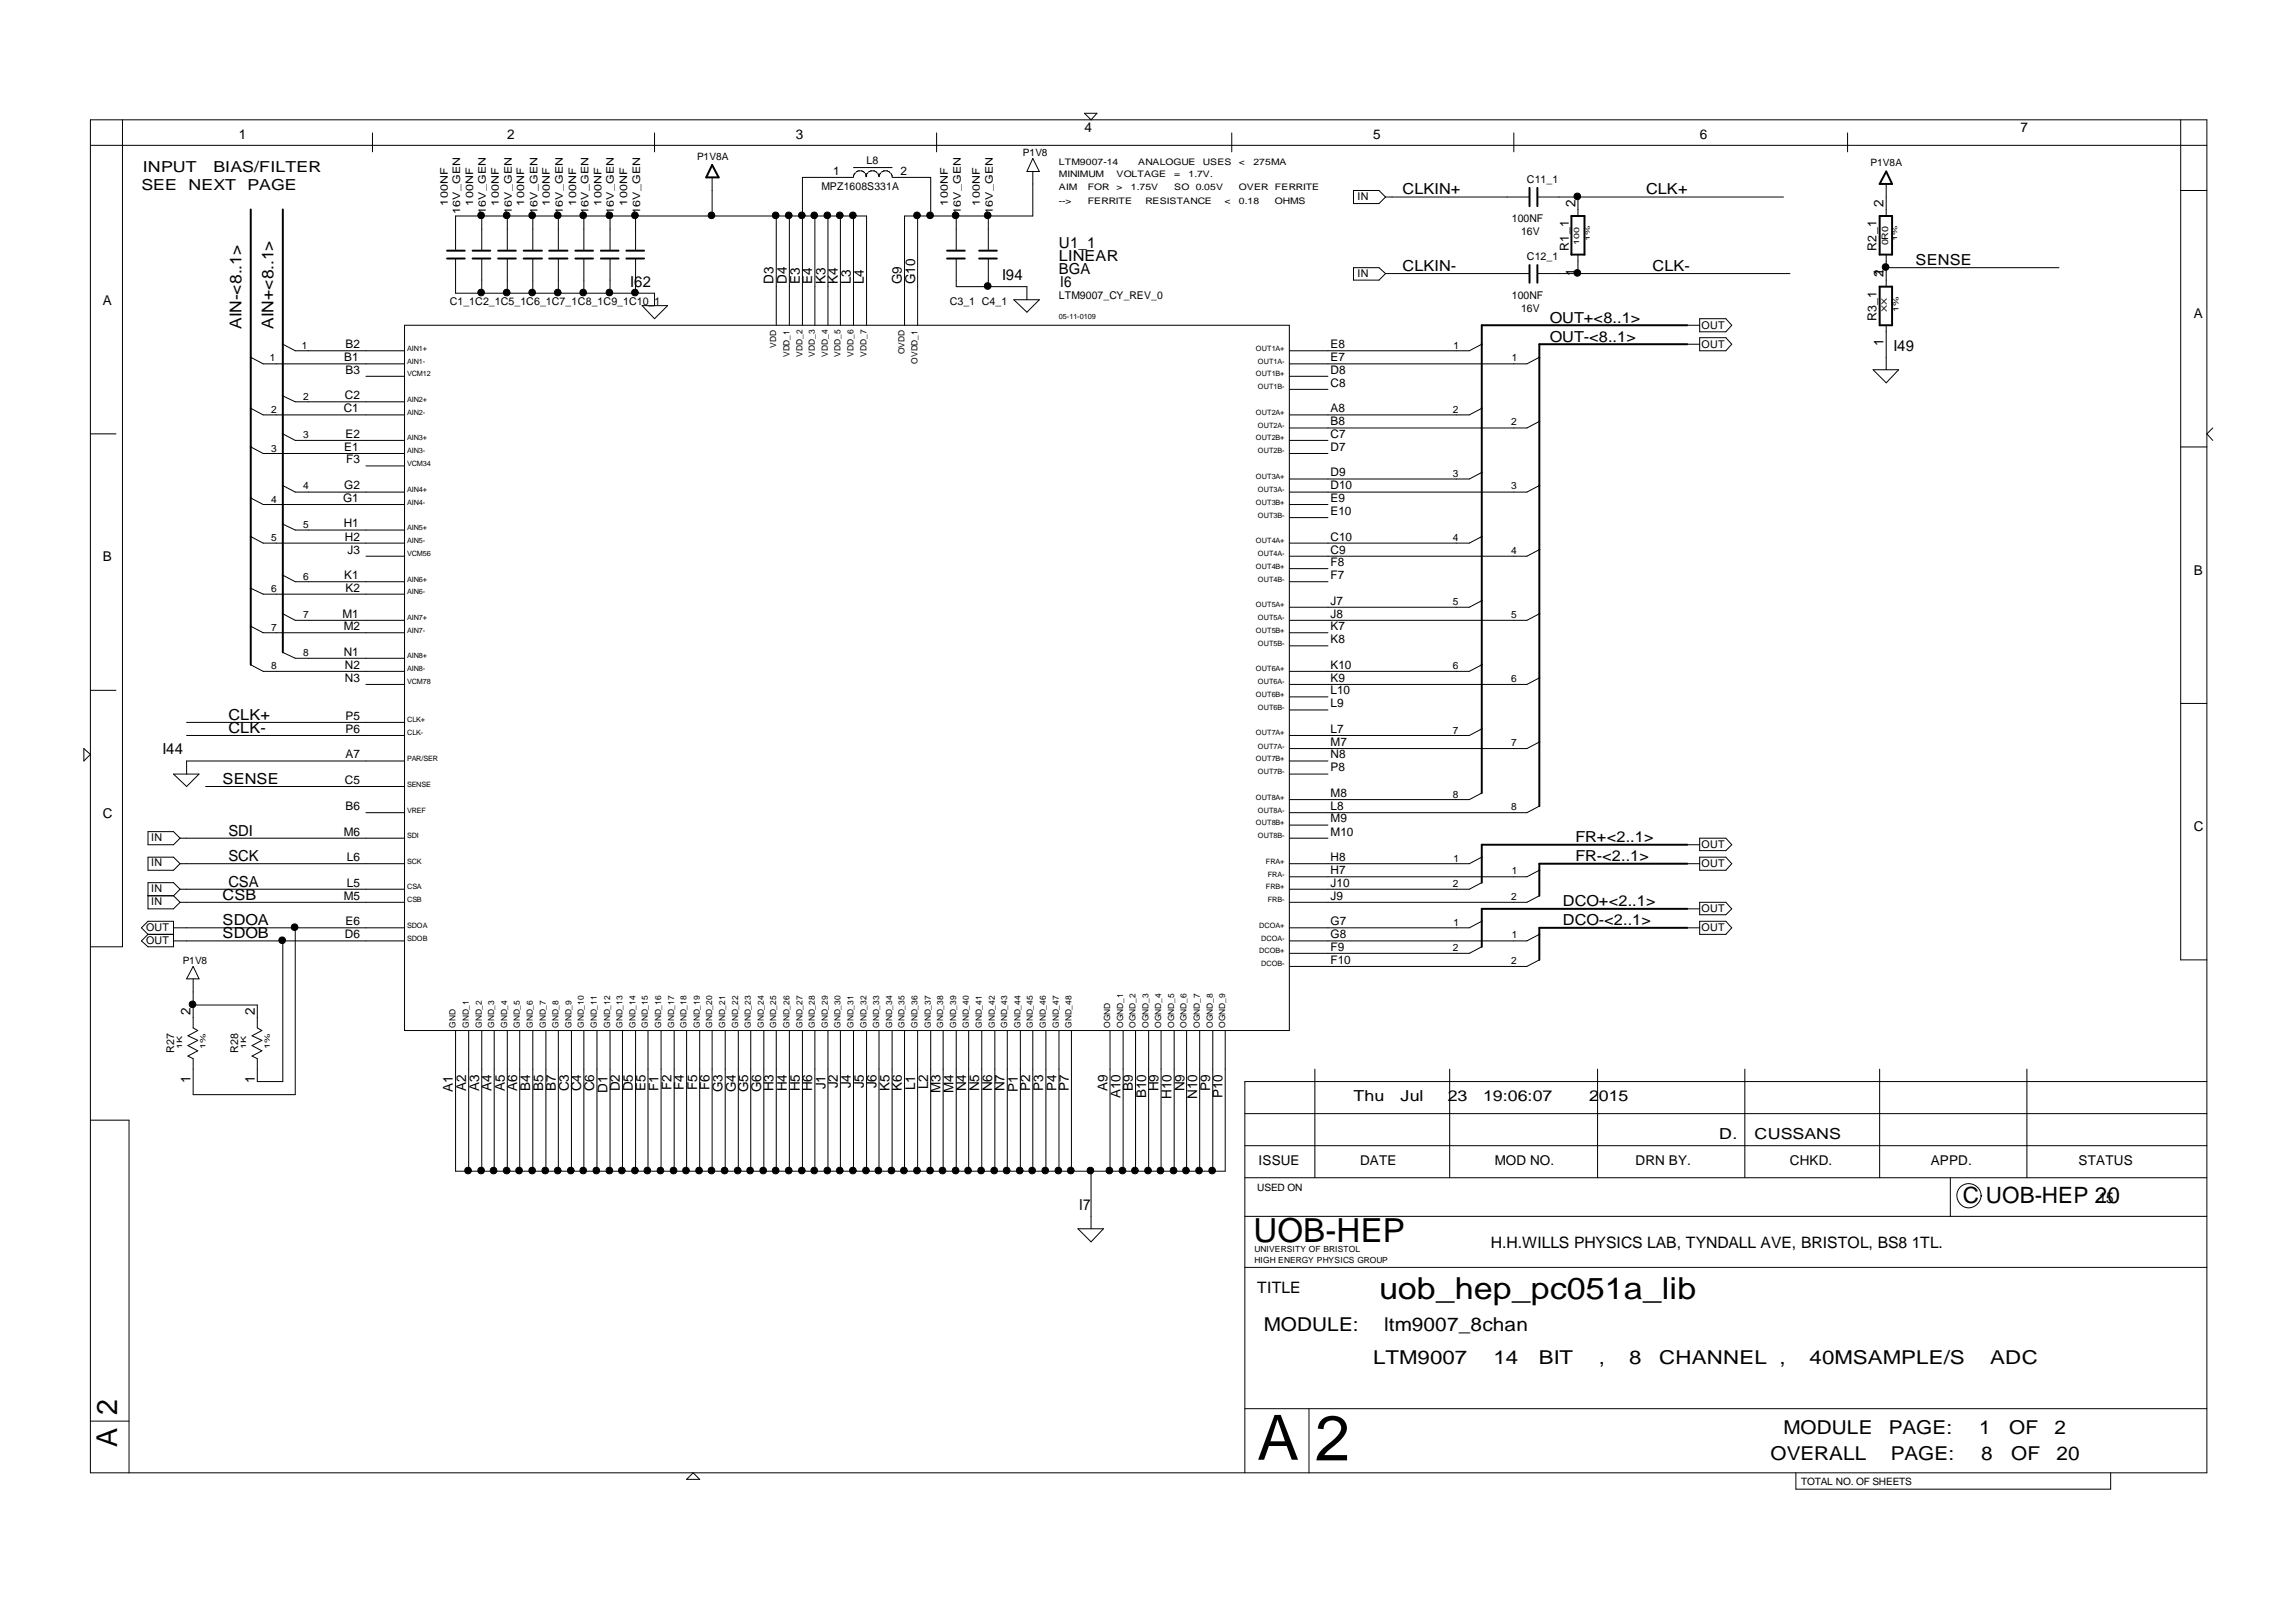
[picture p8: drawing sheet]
<svg xmlns="http://www.w3.org/2000/svg" width="297mm" height="210mm" viewBox="0 0 297 210" stroke-linecap="round" stroke-linejoin="round" font-family="sans-serif">
<defs><g id="words">
<text font-size="8.2" x="170.1" y="189">2</text>
<text font-size="8.1" x="162.7" y="188.9">A</text>
<text font-size="4.3" x="162.1" y="160.7">UOB-HEP</text>
<text font-size="3.9" x="178.4" y="168.2">uob_hep_pc051a_lib</text>
<g font-size="3.7">
<text x="15.2" y="183.1" transform="rotate(-90 15.2 183.1)">2</text>
<text x="15.2" y="187.3" transform="rotate(-90 15.2 187.3)">A</text>
</g>
<text font-size="2.9" x="253.9" y="155.6">C UOB-HEP 20</text>
<g font-size="2.5">
<text x="163.5" y="172.3">MODULE:</text>
<text x="179.1" y="172.3">ltm9007_8chan</text>
<text x="177.6" y="176.5">LTM9007</text>
<text x="193.2" y="176.5">14</text>
<text x="199.1" y="176.5">BIT</text>
<text x="206.9" y="176.5">,</text>
<text x="210.7" y="176.5">8</text>
<text x="214.6" y="176.5">CHANNEL ,</text>
<text x="234.1" y="176.5">40MSAMPLE/S</text>
<text x="257.5" y="176.5">ADC</text>
<text x="230.7" y="185.6">MODULE</text>
<text x="244.4" y="185.6">PAGE:</text>
<text x="256" y="185.6">1</text>
<text x="259.9" y="185.6">OF</text>
<text x="265.8" y="185.6">2</text>
<text x="229" y="188.9">OVERALL</text>
<text x="244.6" y="188.9">PAGE:</text>
<text x="256.3" y="188.9">8</text>
<text x="260.2" y="188.9">OF</text>
<text x="266" y="188.9">20</text>
</g>
<g font-size="2.1">
<text x="31.3" y="42.6" transform="rotate(-90 31.3 42.6)">AIN-&lt;8..1&gt;</text>
<text x="35.4" y="42.6" transform="rotate(-90 35.4 42.6)">AIN+&lt;8..1&gt;</text>
</g>
<g font-size="2">
<text x="18.5" y="22.2">INPUT</text>
<text x="27.6" y="22.2">BIAS/FILTER</text>
<text x="18.3" y="24.7">SEE</text>
<text x="24.4" y="24.7">NEXT</text>
<text x="32" y="24.7">PAGE</text>
<text x="181.5" y="25.2">CLKIN+</text>
<text x="212.9" y="25.2">CLK+</text>
<text x="137" y="33.8">LINEAR</text>
<text x="137" y="35.4">BGA</text>
<text x="137" y="32.1">U1_1</text>
<text x="181.5" y="35.1">CLKIN-</text>
<text x="213.8" y="35.1">CLK-</text>
<text x="247.8" y="34.3">SENSE</text>
<text x="81.5" y="37.1">I62</text>
<text x="129.6" y="36.2">I94</text>
<text x="137.2" y="37.1">I6</text>
<text x="200.5" y="41.8">OUT+&lt;8..1&gt;</text>
<text x="200.5" y="44.2">OUT-&lt;8..1&gt;</text>
<text x="245" y="45.4">I49</text>
<text x="29.6" y="94.8">CLK-</text>
<text x="29.6" y="93.1">CLK+</text>
<text x="21" y="97.6">I44</text>
<text x="28.8" y="101.4">SENSE</text>
<text x="29.6" y="108.1">SDI</text>
<text x="29.6" y="111.4">SCK</text>
<text x="203.8" y="111.4">FR-&lt;2..1&gt;</text>
<text x="203.8" y="109">FR+&lt;2..1&gt;</text>
<text x="28.8" y="119.7">SDOA</text>
<text x="28.8" y="116.4">CSB</text>
<text x="29.6" y="114.7">CSA</text>
<text x="202.2" y="119.7">DCO-&lt;2..1&gt;</text>
<text x="202.2" y="117.3">DCO+&lt;2..1&gt;</text>
<text x="28.8" y="121.4">SDOB</text>
<text x="175.1" y="142.5">Thu</text>
<text x="181.2" y="142.5">Jul</text>
<text x="187.3" y="142.5">23</text>
<text x="191.9" y="142.5">19:06:07</text>
<text x="205.6" y="142.5">2015</text>
<text x="222.4" y="147.4">D.</text>
<text x="227" y="147.4">CUSSANS</text>
<text x="271.5" y="155.7">15</text>
<text x="139.6" y="156.6">I7</text>
<text x="192.9" y="161.6">H.H.WILLS PHYSICS LAB, TYNDALL AVE, BRISTOL, BS8 1TL.</text>
<text x="162.7" y="167.3">TITLE</text>
</g>
<g font-size="1.7">
<text x="30.9" y="18">1</text>
<text x="65.6" y="18">2</text>
<text x="103" y="18">3</text>
<text x="140.3" y="17.1">4</text>
<text x="177.6" y="18">5</text>
<text x="219.9" y="18">6</text>
<text x="261.4" y="17.1">7</text>
<text x="203.8" y="26.9" transform="rotate(-90 203.8 26.9)">2</text>
<text x="243.7" y="26.9" transform="rotate(-90 243.7 26.9)">2</text>
<text x="203.8" y="35.7" transform="rotate(-90 203.8 35.7)">1</text>
<text x="243.7" y="35.9" transform="rotate(-90 243.7 35.9)">21</text>
<text x="13.3" y="39.5">A</text>
<text x="100.1" y="36.8" transform="rotate(-90 100.1 36.8)">D3</text>
<text x="101.8" y="36.8" transform="rotate(-90 101.8 36.8)">D4</text>
<text x="103.5" y="36.8" transform="rotate(-90 103.5 36.8)">E3</text>
<text x="105.1" y="36.8" transform="rotate(-90 105.1 36.8)">E4</text>
<text x="106.8" y="36.8" transform="rotate(-90 106.8 36.8)">K3</text>
<text x="108.4" y="36.8" transform="rotate(-90 108.4 36.8)">K4</text>
<text x="110.1" y="36.8" transform="rotate(-90 110.1 36.8)">L3</text>
<text x="111.8" y="36.8" transform="rotate(-90 111.8 36.8)">L4</text>
<text x="116.7" y="36.8" transform="rotate(-90 116.7 36.8)">G9</text>
<text x="118.4" y="36.8" transform="rotate(-90 118.4 36.8)">G10</text>
<text x="283.8" y="41.2">A</text>
<text x="243.7" y="44.7" transform="rotate(-90 243.7 44.7)">1</text>
<text x="13.3" y="72.7">B</text>
<text x="283.8" y="74.3">B</text>
<text x="13.3" y="105.8">C</text>
<text x="283.8" y="107.5">C</text>
<text x="24.7" y="131.3" transform="rotate(-90 24.7 131.3)">2</text>
<text x="32.9" y="131.3" transform="rotate(-90 32.9 131.3)">2</text>
<text x="24.7" y="140.1" transform="rotate(-90 24.7 140.1)">1</text>
<text x="32.9" y="140.1" transform="rotate(-90 32.9 140.1)">1</text>
<text x="58.6" y="141.3" transform="rotate(-90 58.6 141.3)">A1</text>
<text x="60.3" y="141.2" transform="rotate(-90 60.3 141.2)">A2</text>
<text x="62" y="141.2" transform="rotate(-90 62 141.2)">A3</text>
<text x="63.6" y="141.2" transform="rotate(-90 63.6 141.2)">A4</text>
<text x="65.3" y="141.2" transform="rotate(-90 65.3 141.2)">A5</text>
<text x="66.9" y="141.2" transform="rotate(-90 66.9 141.2)">A6</text>
<text x="68.6" y="141.2" transform="rotate(-90 68.6 141.2)">B4</text>
<text x="70.3" y="141.2" transform="rotate(-90 70.3 141.2)">B5</text>
<text x="71.9" y="141.2" transform="rotate(-90 71.9 141.2)">B7</text>
<text x="73.6" y="141.2" transform="rotate(-90 73.6 141.2)">C3</text>
<text x="75.2" y="141.2" transform="rotate(-90 75.2 141.2)">C4</text>
<text x="76.9" y="141.2" transform="rotate(-90 76.9 141.2)">C6</text>
<text x="78.6" y="141.4" transform="rotate(-90 78.6 141.4)">D1</text>
<text x="80.2" y="141.2" transform="rotate(-90 80.2 141.2)">D2</text>
<text x="81.9" y="141.2" transform="rotate(-90 81.9 141.2)">D5</text>
<text x="83.5" y="141.2" transform="rotate(-90 83.5 141.2)">E5</text>
<text x="85.2" y="141.2" transform="rotate(-90 85.2 141.2)">F1</text>
<text x="86.9" y="141.1" transform="rotate(-90 86.9 141.1)">F2</text>
<text x="88.5" y="141.1" transform="rotate(-90 88.5 141.1)">F4</text>
<text x="90.2" y="141.1" transform="rotate(-90 90.2 141.1)">F5</text>
<text x="91.8" y="141.1" transform="rotate(-90 91.8 141.1)">F6</text>
<text x="93.5" y="141.3" transform="rotate(-90 93.5 141.3)">G3</text>
<text x="95.2" y="141.3" transform="rotate(-90 95.2 141.3)">G4</text>
<text x="96.8" y="141.3" transform="rotate(-90 96.8 141.3)">G5</text>
<text x="98.5" y="141.3" transform="rotate(-90 98.5 141.3)">G6</text>
<text x="100.1" y="141.2" transform="rotate(-90 100.1 141.2)">H3</text>
<text x="101.8" y="141.2" transform="rotate(-90 101.8 141.2)">H4</text>
<text x="103.5" y="141.2" transform="rotate(-90 103.5 141.2)">H5</text>
<text x="105.1" y="141.2" transform="rotate(-90 105.1 141.2)">H6</text>
<text x="106.8" y="141" transform="rotate(-90 106.8 141)">J1</text>
<text x="108.4" y="140.8" transform="rotate(-90 108.4 140.8)">J2</text>
<text x="110.1" y="140.8" transform="rotate(-90 110.1 140.8)">J4</text>
<text x="111.8" y="140.8" transform="rotate(-90 111.8 140.8)">J5</text>
<text x="113.4" y="140.8" transform="rotate(-90 113.4 140.8)">J6</text>
<text x="115.1" y="141.2" transform="rotate(-90 115.1 141.2)">K5</text>
<text x="116.7" y="141.2" transform="rotate(-90 116.7 141.2)">K6</text>
<text x="118.4" y="141.1" transform="rotate(-90 118.4 141.1)">L1</text>
<text x="120.1" y="140.9" transform="rotate(-90 120.1 140.9)">L2</text>
<text x="121.7" y="141.4" transform="rotate(-90 121.7 141.4)">M3</text>
<text x="123.4" y="141.4" transform="rotate(-90 123.4 141.4)">M4</text>
<text x="125" y="141.2" transform="rotate(-90 125 141.2)">N4</text>
<text x="126.7" y="141.2" transform="rotate(-90 126.7 141.2)">N5</text>
<text x="128.4" y="141.2" transform="rotate(-90 128.4 141.2)">N6</text>
<text x="130" y="141.2" transform="rotate(-90 130 141.2)">N7</text>
<text x="131.7" y="141.3" transform="rotate(-90 131.7 141.3)">P1</text>
<text x="133.3" y="141.2" transform="rotate(-90 133.3 141.2)">P2</text>
<text x="135" y="141.2" transform="rotate(-90 135 141.2)">P3</text>
<text x="136.7" y="141.2" transform="rotate(-90 136.7 141.2)">P4</text>
<text x="138.3" y="141.2" transform="rotate(-90 138.3 141.2)">P7</text>
<text x="143.3" y="141.2" transform="rotate(-90 143.3 141.2)">A9</text>
<text x="145" y="142.1" transform="rotate(-90 145 142.1)">A10</text>
<text x="146.6" y="141.2" transform="rotate(-90 146.6 141.2)">B9</text>
<text x="148.3" y="142.1" transform="rotate(-90 148.3 142.1)">B10</text>
<text x="149.9" y="141.2" transform="rotate(-90 149.9 141.2)">H9</text>
<text x="151.6" y="142.2" transform="rotate(-90 151.6 142.2)">H10</text>
<text x="153.3" y="141.2" transform="rotate(-90 153.3 141.2)">N9</text>
<text x="154.9" y="142.2" transform="rotate(-90 154.9 142.2)">N10</text>
<text x="156.6" y="141.2" transform="rotate(-90 156.6 141.2)">P9</text>
<text x="158.2" y="142.1" transform="rotate(-90 158.2 142.1)">P10</text>
<text x="162.8" y="150.7">ISSUE</text>
<text x="175.9" y="150.7">DATE</text>
<text x="193.4" y="150.7">MOD NO.</text>
<text x="211.6" y="150.7">DRN BY.</text>
<text x="231.6" y="150.7">CHKD.</text>
<text x="249.8" y="150.7">APPD.</text>
<text x="268.9" y="150.7">STATUS</text>
</g>
<g font-size="1.6">
<text x="203" y="32.4" transform="rotate(-90 203 32.4)">R1_1</text>
<text x="242.8" y="32.4" transform="rotate(-90 242.8 32.4)">R2_1</text>
<text x="242.8" y="41.6" transform="rotate(-90 242.8 41.6)">R3_1</text>
</g>
<g font-size="1.5">
<text x="107.8" y="22.7">1</text>
<text x="116.5" y="22.7">2</text>
<text x="44.5" y="46.7">B1</text>
<text x="44.7" y="45.1">B2</text>
<text x="172.1" y="46.7">E7</text>
<text x="172.1" y="45.1">E8</text>
<text x="44.5" y="53.4">C1</text>
<text x="44.6" y="51.7">C2</text>
<text x="44.7" y="48.4">B3</text>
<text x="172.1" y="50.1">C8</text>
<text x="172.1" y="48.4">D8</text>
<text x="172.1" y="53.4">A8</text>
<text x="44.5" y="58.3">E1</text>
<text x="44.7" y="56.7">E2</text>
<text x="44.8" y="60">F3</text>
<text x="172.1" y="58.3">D7</text>
<text x="172.1" y="56.7">C7</text>
<text x="172.1" y="55">B8</text>
<text x="44.4" y="65">G1</text>
<text x="44.5" y="63.3">G2</text>
<text x="172.1" y="65">E9</text>
<text x="172.1" y="63.3">D10</text>
<text x="172.1" y="61.6">D9</text>
<text x="44.5" y="68.3">H1</text>
<text x="44.6" y="69.9">H2</text>
<text x="45" y="71.6">J3</text>
<text x="172.1" y="71.6">C9</text>
<text x="172.1" y="69.9">C10</text>
<text x="172.1" y="66.6">E10</text>
<text x="44.5" y="74.9">K1</text>
<text x="44.7" y="76.6">K2</text>
<text x="172.1" y="74.9">F7</text>
<text x="172.1" y="73.2">F8</text>
<text x="44.3" y="79.9">M1</text>
<text x="44.5" y="81.5">M2</text>
<text x="172.1" y="83.2">K8</text>
<text x="172.1" y="81.5">K7</text>
<text x="172.1" y="79.9">J8</text>
<text x="172.1" y="78.2">J7</text>
<text x="44.5" y="84.8">N1</text>
<text x="44.6" y="88.2">N3</text>
<text x="44.6" y="86.5">N2</text>
<text x="172.1" y="89.8">L10</text>
<text x="172.1" y="88.2">K9</text>
<text x="172.1" y="86.5">K10</text>
<text x="44.7" y="93.1">P5</text>
<text x="44.7" y="94.8">P6</text>
<text x="172.1" y="94.8">L7</text>
<text x="172.1" y="91.5">L9</text>
<text x="44.6" y="101.4">C5</text>
<text x="44.7" y="98.1">A7</text>
<text x="172.1" y="99.8">P8</text>
<text x="172.1" y="98.1">N8</text>
<text x="172.1" y="96.5">M7</text>
<text x="44.7" y="104.8">B6</text>
<text x="172.1" y="106.4">M9</text>
<text x="172.1" y="104.8">L8</text>
<text x="172.1" y="103.1">M8</text>
<text x="44.5" y="108.1">M6</text>
<text x="44.9" y="111.4">L6</text>
<text x="172.1" y="113.1">H7</text>
<text x="172.1" y="111.4">H8</text>
<text x="172.1" y="108.1">M10</text>
<text x="44.5" y="116.4">M5</text>
<text x="44.7" y="119.7">E6</text>
<text x="44.9" y="114.7">L5</text>
<text x="172.1" y="119.7">G7</text>
<text x="172.1" y="116.4">J9</text>
<text x="172.1" y="114.7">J10</text>
<text x="44.6" y="121.4">D6</text>
<text x="172.1" y="124.7">F10</text>
<text x="172.1" y="123">F9</text>
<text x="172.1" y="121.4">G8</text>
</g>
<g font-size="1.4">
<text x="112.1" y="21.3">L8</text>
<text x="197.5" y="23.7">C11_1</text>
<text x="106.3" y="24.6">MPZ1608S331A</text>
<text x="175.6" y="25.8">IN</text>
<text x="195.6" y="28.7">100NF</text>
<text x="175.6" y="35.8">IN</text>
<text x="196.8" y="30.4">16V</text>
<text x="197.5" y="33.7">C12_1</text>
<text x="58.2" y="39.5">C1_1C2_1C5_1C6_1C7_1C8_1C9_1C10_1</text>
<text x="122.9" y="39.5">C3_1 C4_1</text>
<text x="137" y="38.7">LTM9007_CY_REV_0</text>
<text x="195.6" y="38.7">100NF</text>
<text x="196.8" y="40.3">16V</text>
<text x="220.1" y="45">OUT</text>
<text x="220.1" y="42.5">OUT</text>
<text x="19.6" y="112.1">IN</text>
<text x="19.6" y="108.8">IN</text>
<text x="220.1" y="109.7">OUT</text>
<text x="220.1" y="112.2">OUT</text>
<text x="19.6" y="117.1">IN</text>
<text x="19.6" y="115.5">IN</text>
<text x="220.1" y="118">OUT</text>
<text x="18.9" y="122.2">OUT</text>
<text x="18.9" y="120.5">OUT</text>
<text x="220.1" y="120.5">OUT</text>
<text x="22.5" y="136.2" transform="rotate(-90 22.5 136.2)">R27</text>
<text x="30.8" y="136.2" transform="rotate(-90 30.8 136.2)">R28</text>
</g>
<g font-size="1.3">
<text x="90.2" y="20.7">P1V8A</text>
<text x="132.3" y="20.2">P1V8</text>
<text x="242" y="21.5">P1V8A</text>
<text x="57.9" y="26.6" transform="rotate(-90 57.9 26.6)">100NF</text>
<text x="59.5" y="27.7" transform="rotate(-90 59.5 27.7)">16V_GEN</text>
<text x="61.2" y="26.6" transform="rotate(-90 61.2 26.6)">100NF</text>
<text x="62.8" y="27.7" transform="rotate(-90 62.8 27.7)">16V_GEN</text>
<text x="64.5" y="26.6" transform="rotate(-90 64.5 26.6)">100NF</text>
<text x="66.2" y="27.7" transform="rotate(-90 66.2 27.7)">16V_GEN</text>
<text x="67.8" y="26.6" transform="rotate(-90 67.8 26.6)">100NF</text>
<text x="69.5" y="27.7" transform="rotate(-90 69.5 27.7)">16V_GEN</text>
<text x="71.1" y="26.6" transform="rotate(-90 71.1 26.6)">100NF</text>
<text x="72.8" y="27.7" transform="rotate(-90 72.8 27.7)">16V_GEN</text>
<text x="74.5" y="26.6" transform="rotate(-90 74.5 26.6)">100NF</text>
<text x="76.1" y="27.7" transform="rotate(-90 76.1 27.7)">16V_GEN</text>
<text x="77.8" y="26.6" transform="rotate(-90 77.8 26.6)">100NF</text>
<text x="79.4" y="27.7" transform="rotate(-90 79.4 27.7)">16V_GEN</text>
<text x="81.1" y="26.6" transform="rotate(-90 81.1 26.6)">100NF</text>
<text x="82.8" y="27.7" transform="rotate(-90 82.8 27.7)">16V_GEN</text>
<text x="122.6" y="26.6" transform="rotate(-90 122.6 26.6)">100NF</text>
<text x="124.3" y="27.7" transform="rotate(-90 124.3 27.7)">16V_GEN</text>
<text x="126.8" y="26.6" transform="rotate(-90 126.8 26.6)">100NF</text>
<text x="128.5" y="27.7" transform="rotate(-90 128.5 27.7)">16V_GEN</text>
<text x="34.9" y="46.7">1</text>
<text x="39" y="45.1">1</text>
<text x="188.1" y="45.1">1</text>
<text x="195.6" y="46.7">1</text>
<text x="35.1" y="53.4">2</text>
<text x="39.2" y="51.7">2</text>
<text x="188" y="53.4">2</text>
<text x="35.1" y="58.4">3</text>
<text x="39.2" y="56.7">3</text>
<text x="195.5" y="55">2</text>
<text x="35.1" y="65">4</text>
<text x="39.2" y="63.3">4</text>
<text x="188" y="61.7">3</text>
<text x="195.5" y="63.3">3</text>
<text x="35.1" y="70">5</text>
<text x="39.2" y="68.3">5</text>
<text x="188" y="70">4</text>
<text x="195.5" y="71.6">4</text>
<text x="35.1" y="76.6">6</text>
<text x="39.2" y="75">6</text>
<text x="35.1" y="81.6">7</text>
<text x="39.2" y="79.9">7</text>
<text x="188" y="78.3">5</text>
<text x="195.5" y="79.9">5</text>
<text x="35.1" y="86.6">8</text>
<text x="39.2" y="84.9">8</text>
<text x="188" y="86.6">6</text>
<text x="195.5" y="88.2">6</text>
<text x="188" y="94.9">7</text>
<text x="195.5" y="96.5">7</text>
<text x="188" y="103.2">8</text>
<text x="195.5" y="104.8">8</text>
<text x="188.1" y="111.5">1</text>
<text x="195.6" y="113.1">1</text>
<text x="188" y="114.8">2</text>
<text x="188.1" y="119.8">1</text>
<text x="195.5" y="116.5">2</text>
<text x="23.6" y="124.7">P1V8</text>
<text x="188" y="123.1">2</text>
<text x="195.5" y="124.8">2</text>
<text x="195.6" y="121.4">1</text>
<text x="162.7" y="154.1">USED ON</text>
<text x="233" y="192.1">TOTAL NO. OF SHEETS</text>
</g>
<g font-size="1.2">
<text x="137" y="23">MINIMUM</text>
<text x="137" y="21.3">LTM9007-14</text>
<text x="144.5" y="23">VOLTAGE</text>
<text x="147.2" y="21.3">ANALOGUE</text>
<text x="151.9" y="23">=</text>
<text x="153.8" y="23">1.7V.</text>
<text x="155.6" y="21.3">USES</text>
<text x="160.3" y="21.3">&lt;</text>
<text x="162.1" y="21.3">275MA</text>
<text x="137" y="26.3">--&gt;</text>
<text x="137" y="24.7">AIM</text>
<text x="140.7" y="26.3">FERRITE</text>
<text x="140.7" y="24.7">FOR</text>
<text x="144.5" y="24.7">&gt;</text>
<text x="146.3" y="24.7">1.75V</text>
<text x="148.2" y="26.3">RESISTANCE</text>
<text x="151.9" y="24.7">SO</text>
<text x="154.7" y="24.7">0.05V</text>
<text x="158.4" y="26.3">&lt;</text>
<text x="160.3" y="26.3">0.18</text>
<text x="160.3" y="24.7">OVER FERRITE</text>
<text x="164.9" y="26.3">OHMS</text>
<text x="244.3" y="31.8" transform="rotate(-90 244.3 31.8)">0R0</text>
</g>
<g font-size="1.1">
<text x="100.4" y="45" transform="rotate(-90 100.4 45)">VDD</text>
<text x="102.1" y="46.2" transform="rotate(-90 102.1 46.2)">VDD_1</text>
<text x="103.8" y="46.2" transform="rotate(-90 103.8 46.2)">VDD_2</text>
<text x="105.4" y="46.2" transform="rotate(-90 105.4 46.2)">VDD_3</text>
<text x="107.1" y="46.2" transform="rotate(-90 107.1 46.2)">VDD_4</text>
<text x="108.7" y="46.2" transform="rotate(-90 108.7 46.2)">VDD_5</text>
<text x="110.4" y="46.2" transform="rotate(-90 110.4 46.2)">VDD_6</text>
<text x="112.1" y="46.2" transform="rotate(-90 112.1 46.2)">VDD_7</text>
<text x="117" y="45.8" transform="rotate(-90 117 45.8)">OVDD</text>
<text x="118.7" y="47.1" transform="rotate(-90 118.7 47.1)">OVDD_1</text>
<text x="58.9" y="133" transform="rotate(-90 58.9 133)">GND</text>
<text x="60.6" y="133" transform="rotate(-90 60.6 133)">GND_1</text>
<text x="62.3" y="133" transform="rotate(-90 62.3 133)">GND_2</text>
<text x="63.9" y="133" transform="rotate(-90 63.9 133)">GND_3</text>
<text x="65.6" y="133" transform="rotate(-90 65.6 133)">GND_4</text>
<text x="67.2" y="133" transform="rotate(-90 67.2 133)">GND_5</text>
<text x="68.9" y="133" transform="rotate(-90 68.9 133)">GND_6</text>
<text x="70.6" y="133" transform="rotate(-90 70.6 133)">GND_7</text>
<text x="72.2" y="133" transform="rotate(-90 72.2 133)">GND_8</text>
<text x="73.9" y="133" transform="rotate(-90 73.9 133)">GND_9</text>
<text x="75.5" y="133" transform="rotate(-90 75.5 133)">GND_10</text>
<text x="77.2" y="133" transform="rotate(-90 77.2 133)">GND_11</text>
<text x="78.9" y="133" transform="rotate(-90 78.9 133)">GND_12</text>
<text x="80.5" y="133" transform="rotate(-90 80.5 133)">GND_13</text>
<text x="82.2" y="133" transform="rotate(-90 82.2 133)">GND_14</text>
<text x="83.8" y="133" transform="rotate(-90 83.8 133)">GND_15</text>
<text x="85.5" y="133" transform="rotate(-90 85.5 133)">GND_16</text>
<text x="87.2" y="133" transform="rotate(-90 87.2 133)">GND_17</text>
<text x="88.8" y="133" transform="rotate(-90 88.8 133)">GND_18</text>
<text x="90.5" y="133" transform="rotate(-90 90.5 133)">GND_19</text>
<text x="92.1" y="133" transform="rotate(-90 92.1 133)">GND_20</text>
<text x="93.8" y="133" transform="rotate(-90 93.8 133)">GND_21</text>
<text x="95.5" y="133" transform="rotate(-90 95.5 133)">GND_22</text>
<text x="97.1" y="133" transform="rotate(-90 97.1 133)">GND_23</text>
<text x="98.8" y="133" transform="rotate(-90 98.8 133)">GND_24</text>
<text x="100.4" y="133" transform="rotate(-90 100.4 133)">GND_25</text>
<text x="102.1" y="133" transform="rotate(-90 102.1 133)">GND_26</text>
<text x="103.8" y="133" transform="rotate(-90 103.8 133)">GND_27</text>
<text x="105.4" y="133" transform="rotate(-90 105.4 133)">GND_28</text>
<text x="107.1" y="133" transform="rotate(-90 107.1 133)">GND_29</text>
<text x="108.7" y="133" transform="rotate(-90 108.7 133)">GND_30</text>
<text x="110.4" y="133" transform="rotate(-90 110.4 133)">GND_31</text>
<text x="112.1" y="133" transform="rotate(-90 112.1 133)">GND_32</text>
<text x="113.7" y="133" transform="rotate(-90 113.7 133)">GND_33</text>
<text x="115.4" y="133" transform="rotate(-90 115.4 133)">GND_34</text>
<text x="117" y="133" transform="rotate(-90 117 133)">GND_35</text>
<text x="118.7" y="133" transform="rotate(-90 118.7 133)">GND_36</text>
<text x="120.4" y="133" transform="rotate(-90 120.4 133)">GND_37</text>
<text x="122" y="133" transform="rotate(-90 122 133)">GND_38</text>
<text x="123.7" y="133" transform="rotate(-90 123.7 133)">GND_39</text>
<text x="125.3" y="133" transform="rotate(-90 125.3 133)">GND_40</text>
<text x="127" y="133" transform="rotate(-90 127 133)">GND_41</text>
<text x="128.7" y="133" transform="rotate(-90 128.7 133)">GND_42</text>
<text x="130.3" y="133" transform="rotate(-90 130.3 133)">GND_43</text>
<text x="132" y="133" transform="rotate(-90 132 133)">GND_44</text>
<text x="133.6" y="133" transform="rotate(-90 133.6 133)">GND_45</text>
<text x="135.3" y="133" transform="rotate(-90 135.3 133)">GND_46</text>
<text x="137" y="133" transform="rotate(-90 137 133)">GND_47</text>
<text x="138.6" y="133" transform="rotate(-90 138.6 133)">GND_48</text>
<text x="143.6" y="133" transform="rotate(-90 143.6 133)">OGND</text>
<text x="145.3" y="133" transform="rotate(-90 145.3 133)">OGND_1</text>
<text x="146.9" y="133" transform="rotate(-90 146.9 133)">OGND_2</text>
<text x="148.6" y="133" transform="rotate(-90 148.6 133)">OGND_3</text>
<text x="150.2" y="133" transform="rotate(-90 150.2 133)">OGND_4</text>
<text x="151.9" y="133" transform="rotate(-90 151.9 133)">OGND_5</text>
<text x="153.5" y="133" transform="rotate(-90 153.5 133)">OGND_6</text>
<text x="155.2" y="133" transform="rotate(-90 155.2 133)">OGND_7</text>
<text x="156.9" y="133" transform="rotate(-90 156.9 133)">OGND_8</text>
<text x="158.5" y="133" transform="rotate(-90 158.5 133)">OGND_9</text>
<text x="162.3" y="162.1">UNIVERSITY OF BRISTOL</text>
<text x="162.3" y="163.5">HIGH ENERGY PHYSICS GROUP</text>
</g>
<g font-size="1">
<text x="204.3" y="31.7" transform="rotate(-90 204.3 31.7)">100</text>
<text x="244.1" y="40.4" transform="rotate(-90 244.1 40.4)">XX</text>
<text x="245.6" y="40.3" transform="rotate(-90 245.6 40.3)">1%</text>
<text x="23.5" y="135.7" transform="rotate(-90 23.5 135.7)">1K</text>
<text x="26.6" y="135.7" transform="rotate(-90 26.6 135.7)">1%</text>
<text x="31.8" y="135.7" transform="rotate(-90 31.8 135.7)">1K</text>
<text x="34.9" y="135.7" transform="rotate(-90 34.9 135.7)">1%</text>
</g>
<g font-size=".9">
<text x="137" y="41.2">05-11-0109</text>
<text x="52.7" y="47.1">AIN1-</text>
<text x="52.7" y="45.4">AIN1+</text>
<text x="162.5" y="45.4">OUT1A+</text>
<text x="162.7" y="47.1">OUT1A-</text>
<text x="52.7" y="53.7">AIN2-</text>
<text x="52.7" y="52">AIN2+</text>
<text x="52.7" y="48.7">VCM12</text>
<text x="162.5" y="48.7">OUT1B+</text>
<text x="162.5" y="53.7">OUT2A+</text>
<text x="162.7" y="50.4">OUT1B-</text>
<text x="52.7" y="58.7">AIN3-</text>
<text x="52.7" y="57">AIN3+</text>
<text x="162.5" y="57">OUT2B+</text>
<text x="162.7" y="58.7">OUT2B-</text>
<text x="162.7" y="55.4">OUT2A-</text>
<text x="52.7" y="65.3">AIN4-</text>
<text x="52.7" y="63.7">AIN4+</text>
<text x="52.7" y="60.3">VCM34</text>
<text x="162.5" y="65.3">OUT3B+</text>
<text x="162.5" y="62">OUT3A+</text>
<text x="162.7" y="63.7">OUT3A-</text>
<text x="52.7" y="72">VCM56</text>
<text x="52.7" y="70.3">AIN5-</text>
<text x="52.7" y="68.6">AIN5+</text>
<text x="162.5" y="70.3">OUT4A+</text>
<text x="162.7" y="72">OUT4A-</text>
<text x="162.7" y="67">OUT3B-</text>
<text x="52.7" y="76.9">AIN6-</text>
<text x="52.7" y="75.3">AIN6+</text>
<text x="162.5" y="73.6">OUT4B+</text>
<text x="162.7" y="75.3">OUT4B-</text>
<text x="52.7" y="81.9">AIN7-</text>
<text x="52.7" y="80.3">AIN7+</text>
<text x="162.5" y="81.9">OUT5B+</text>
<text x="162.5" y="78.6">OUT5A+</text>
<text x="162.7" y="83.6">OUT5B-</text>
<text x="162.7" y="80.3">OUT5A-</text>
<text x="52.7" y="88.6">VCM78</text>
<text x="52.7" y="86.9">AIN8-</text>
<text x="52.7" y="85.2">AIN8+</text>
<text x="162.5" y="86.9">OUT6A+</text>
<text x="162.7" y="88.6">OUT6A-</text>
<text x="52.7" y="93.5">CLK+</text>
<text x="52.7" y="95.2">CLK-</text>
<text x="162.5" y="95.2">OUT7A+</text>
<text x="162.5" y="90.2">OUT6B+</text>
<text x="162.7" y="91.9">OUT6B-</text>
<text x="52.7" y="101.8">SENSE</text>
<text x="52.7" y="98.5">PAR/SER</text>
<text x="162.5" y="98.5">OUT7B+</text>
<text x="162.7" y="100.2">OUT7B-</text>
<text x="162.7" y="96.9">OUT7A-</text>
<text x="52.7" y="105.2">VREF</text>
<text x="162.5" y="106.8">OUT8B+</text>
<text x="162.5" y="103.5">OUT8A+</text>
<text x="162.7" y="105.2">OUT8A-</text>
<text x="52.7" y="108.5">SDI</text>
<text x="52.7" y="111.8">SCK</text>
<text x="162.7" y="108.5">OUT8B-</text>
<text x="163.8" y="111.8">FRA+</text>
<text x="164" y="113.5">FRA-</text>
<text x="52.7" y="115.1">CSA</text>
<text x="52.7" y="116.8">CSB</text>
<text x="163.8" y="115.1">FRB+</text>
<text x="164" y="116.8">FRB-</text>
<text x="52.7" y="120.1">SDOA</text>
<text x="52.7" y="121.8">SDOB</text>
<text x="162.9" y="123.4">DCOB+</text>
<text x="162.9" y="120.1">DCOA+</text>
<text x="163.2" y="125.1">DCOB-</text>
<text x="163.2" y="121.8">DCOA-</text>
</g>
<g font-size=".8">
<text x="205.7" y="31.2" transform="rotate(-90 205.7 31.2)">1%</text>
<text x="245.5" y="31.2" transform="rotate(-90 245.5 31.2)">1%</text>
</g>
</g></defs>
<g fill="none" stroke="#000" stroke-width=".25">
<path d="M32.4 27.1v58.9M36.6 27.1v57.3M57.8 33.5h2.3M57.8 32.4h2.3M61.1 33.5h2.3M61.1 32.4h2.3M64.4 33.5h2.3M64.4 32.4h2.3M67.7 33.5h2.4M67.7 32.4h2.4M71 33.5h2.4M71 32.4h2.4"/>
<path d="M74.4 33.5h2.3M74.4 32.4h2.3M77.7 33.5h2.3M77.7 32.4h2.3M81 33.5h2.3M81 32.4h2.3M92.1 21.3l.9 1.7h-1.6zM122.5 33.5h2.3M122.5 32.4h2.3M126.7 33.5h2.3M126.7 32.4h2.3M197.9 24.3v2.4"/>
<path d="M197.9 34.3v2.3M198.9 24.3v2.4M198.9 34.3v2.3M203.3 28h1.7v4.9h-1.7zM243.2 28h1.6v4.9h-1.6zM243.2 37.1h1.6v5h-1.6zM244 22.2l.8 1.6h-1.6zM218.3 42.1h-26.6v60.5M218.3 44.5h-19.2v59.8M218.3 109.3h-26.6v4.9M218.3 117.6h-26.6v4.9M218.3 111.8h-19.2v4.1"/>
<path d="M218.3 120.1h-19.2v4.1"/>
</g>
<g fill="none" stroke="#000" stroke-width=".13">
<path d="M11.7 15.5h273.8v175.1h-273.8zM11.7 18.8h273.8M15.8 15.5v107h-4.1M48.2 17.2v2.5M84.7 17.2v2.5M121.2 17.2v2.5M140.3 14.7h1.6l-.7 .8zM159.4 17.2v2.5M195.8 17.2v2.5M239 17.2v2.5M282.1 15.5v108.7h3.4M58.9 32.4v-4.4h53.2v14.1"/>
<path d="M58.9 33.5v4.4h25.8v1.7M62.3 28v4.4M62.3 33.5v4.4M65.6 28v4.4M65.6 33.5v4.4M68.9 28v4.4M68.9 33.5v4.4M72.2 28v4.4M72.2 33.5v4.4M75.5 28v4.4M75.5 33.5v4.4M78.9 28v4.4"/>
<path d="M78.9 33.5v4.4M82.2 28v4.4M82.2 33.5v4.4M83.1 39.6h3.3l-1.7 1.6zM92.1 23v5M100.4 28v14.1M102.1 28v14.1M105.4 28v14.1M107.1 28v14.1M108.7 28v14.1M110.4 28v14.1M110.4 23h-6.6v19.1"/>
<path d="M110.4 21.7h5M110.7 22.4l-.3 .3v.2M111.3 22.1h-.3l-.2 .2M111.3 22.1l.4 .1 .2 .2M111.9 22.4l.2 .5M112.3 22.4l-.2 .1-.1 .4M112.9 22.1h-.3l-.2 .2M113 22.1l.3 .1 .2 .2M113.6 22.4l.1 .3M113.7 22.7v.2M114 22.4l-.3 .3M114.6 22.1h-.3l-.2 .2"/>
<path d="M114.7 22.1l.3 .1 .2 .2M115.2 22.4l.2 .5M115.4 23h5v5M118.7 28v14.1M123.7 28v4.4M123.7 33.5v3.6h9.2v1.7M127.9 28v4.4M127.9 33.5v3.6M131.2 38.8h3.3l-1.6 1.6zM133.6 20.5l.9 1.7h-1.6zM133.6 22.2v5.8h-16.6v14.1M175.1 24.7h3.3l.9 .8-.9 .8h-3.3z"/>
<path d="M175.1 34.6h3.3l.9 .8-.9 .8h-3.3zM179.3 25.5h18.6M179.3 35.4h18.6M198.9 25.5h31.8M198.9 35.4h32.7M204.1 25.5v2.5M204.1 32.9v2.5M244 23.8v4.2M244 32.9v4.2M244 34.6h22.4M282.1 24.7h3.4M11.7 56.1h3.3"/>
<path d="M32.4 46.2l1.6 .9h18.3M32.4 52.8l1.6 .9h18.3M32.4 57.8l1.6 .9h18.3M36.6 44.5l1.6 .9h14.1M36.6 51.2l1.6 .8h14.1M36.6 56.1l1.6 .9h14.1M47.3 48.7h5M52.3 42.1h114.5v91.3h-114.5zM166.8 57h5M166.8 58.7h5M166.8 48.7h5M166.8 50.4h5"/>
<path d="M191.7 44.5l-1.6 .9h-23.3M191.7 52.8l-1.6 .9h-23.3M199.1 46.2l-1.6 .9h-30.7M199.1 54.5l-1.6 .9h-30.7M218.3 42.1h1.6M218.3 44.5h1.6M219.9 43.7h3.4l.7 .8-.7 .9h-3.4zM219.9 41.2h3.4l.7 .9-.7 .8h-3.4zM242.3 47.8h3.3l-1.6 1.7zM244 42.1v5.7M282.1 57.8h3.4M286.3 55.4l-.8 .7 .8 .9"/>
<path d="M32.4 64.4l1.6 .9h18.3M32.4 76.1l1.6 .8h18.3M32.4 69.4l1.6 .9h18.3M36.6 62.8l1.6 .9h14.1M36.6 74.4l1.6 .9h14.1M36.6 79.4l1.6 .9h14.1M36.6 67.8l1.6 .8h14.1M47.3 60.3h5M47.3 72h5M166.8 65.3h5M166.8 75.3h5M166.8 67h5"/>
<path d="M166.8 73.6h5M191.7 69.4l-1.6 .9h-23.3M191.7 61.1l-1.6 .9h-23.3M191.7 77.7l-1.6 .9h-23.3M199.1 62.8l-1.6 .9h-30.7M199.1 79.4l-1.6 .9h-30.7M199.1 71.1l-1.6 .9h-30.7M10.8 96.9l.9 .7-.9 .9zM11.7 89.3h3.3M24.1 95.2h28.2M24.1 93.5h28.2M32.4 81l1.6 .9h18.3"/>
<path d="M32.4 86l1.6 .9h18.3M36.6 84.4l1.6 .8h14.1M47.3 88.6h5M52.3 98.5h-28.2v1.7M166.8 81.9h5M166.8 83.6h5M166.8 90.2h5M166.8 91.9h5M166.8 98.5h5M191.7 86l-1.6 .9h-23.3M191.7 94.3l-1.6 .9h-23.3M199.1 87.7l-1.6 .9h-30.7"/>
<path d="M199.1 96l-1.6 .9h-30.7M282.1 91h3.4M19.1 107.6h3.3l.9 .9-.9 .8h-3.3zM19.1 110.9h3.3l.9 .9-.9 .8h-3.3zM19.1 115.9h3.3M22.4 115.9l.9 .9M22.4 100.2h3.4l-1.7 1.6zM23.3 108.5h29M23.3 115.1l-.9-.9h-3.3v3.4h3.3l.9-.8M23.3 111.8h29M23.3 115.1h29M23.3 115.1l-.9 .8"/>
<path d="M23.3 116.8h29M26.6 101.8h25.7M47.3 105.2h5M166.8 108.5h5M166.8 100.2h5M166.8 106.8h5M191.7 110.9l-1.6 .9h-23.3M191.7 114.2l-1.6 .9h-23.3M191.7 119.2l-1.6 .9h-23.3M191.7 102.6l-1.6 .9h-23.3M199.1 115.9l-1.6 .9h-30.7M199.1 104.3l-1.6 .9h-30.7"/>
<path d="M199.1 112.6l-1.6 .9h-30.7M218.3 109.3h1.6M218.3 111.8h1.6M218.3 117.6h1.6M219.9 108.5h3.4l.7 .8-.7 .8h-3.4zM219.9 110.9h3.4l.7 .9-.7 .8h-3.4zM219.9 116.8h3.4l.7 .8-.7 .8h-3.4zM219.9 119.2h3.4l.7 .9-.7 .8h-3.4zM18.3 120.1l.8-.9h3.3v3.3h-3.3l-.8-.7 .8-.9zM19.1 120.9h3.3M22.4 120.1h29.9M22.4 121.8h29.9"/>
<path d="M25 125.1l.8 1.6h-1.7zM36.6 121.8v18.2h-3.3v-3l-.7-.3 1.3-.7-1.3-.7 1.3-.7-1.3-.6 1.3-.6-.6-.4v-2.9h-8.3M38.2 120.1v21.6h-13.2v-4.7l-.7-.3 1.3-.7-1.3-.7 1.3-.7-1.3-.6 1.3-.6-.6-.4v-6.3M58.9 133.4v18.2h99.6v-18.2M60.6 133.4v18.2M62.3 133.4v18.2M63.9 133.4v18.2M65.6 133.4v18.2M67.2 133.4v18.2M68.9 133.4v18.2M70.6 133.4v18.2M72.2 133.4v18.2"/>
<path d="M73.9 133.4v18.2M75.5 133.4v18.2M77.2 133.4v18.2M78.9 133.4v18.2M80.5 133.4v18.2M82.2 133.4v18.2M83.8 133.4v18.2M85.5 133.4v18.2M87.2 133.4v18.2M88.8 133.4v18.2M90.5 133.4v18.2M92.1 133.4v18.2"/>
<path d="M93.8 133.4v18.2M95.5 133.4v18.2M97.1 133.4v18.2M98.8 133.4v18.2M100.4 133.4v18.2M102.1 133.4v18.2M103.8 133.4v18.2M105.4 133.4v18.2M107.1 133.4v18.2M108.7 133.4v18.2M110.4 133.4v18.2M112.1 133.4v18.2"/>
<path d="M113.7 133.4v18.2M115.4 133.4v18.2M117 133.4v18.2M118.7 133.4v18.2M120.4 133.4v18.2M122 133.4v18.2M123.7 133.4v18.2M125.3 133.4v18.2M127 133.4v18.2M128.7 133.4v18.2M130.3 133.4v18.2M132 133.4v18.2"/>
<path d="M133.6 133.4v18.2M135.3 133.4v18.2M137 133.4v18.2M138.6 133.4v18.2M143.6 133.4v18.2M145.3 133.4v18.2M146.9 133.4v18.2M148.6 133.4v18.2M150.2 133.4v18.2M151.9 133.4v18.2M153.5 133.4v18.2M155.2 133.4v18.2"/>
<path d="M156.9 133.4v18.2M170.1 138.4v14M187.5 138.4v14M191.7 122.5l-1.6 .9h-23.3M199.1 120.9l-1.6 .9h-30.7M199.1 124.2l-1.6 .9h-30.7M206.7 138.4v14M218.3 120.1h1.6M225.7 138.4v14M243.2 138.4v14M262.2 138.4v14M285.5 140h-124.5v50.6"/>
<path d="M11.7 145h5v45.6M139.5 159h3.3l-1.6 1.7zM141.2 151.6v7.4M161 148.3h124.5M161 144.1h124.5M161 157.4h124.5M161 152.4h124.5M252.3 152.4v5M256.3 154.7a1.56 1.56 0 0 1-2.2 1.5 1.56 1.56 0 0 1-.4-2.6 1.56 1.56 0 0 1 2.5 .6l.2 .6M161 164h124.5M11.7 183.9h5M88.8 191.4l.9-.8 .8 .8z"/>
<path d="M161 182.3h124.5M169.3 182.3v8.3M232.3 190.6v2.1h40.8v-2.1"/>
<circle cx="62.2" cy="37.9" r=".43"/>
<circle cx="62.2" cy="27.9" r=".43"/>
<circle cx="65.5" cy="37.9" r=".43"/>
<circle cx="65.5" cy="27.9" r=".43"/>
<circle cx="68.8" cy="37.9" r=".43"/>
<circle cx="68.8" cy="27.9" r=".43"/>
<circle cx="72.1" cy="37.9" r=".43"/>
<circle cx="72.1" cy="27.9" r=".43"/>
<circle cx="75.4" cy="37.9" r=".43"/>
<circle cx="75.4" cy="27.9" r=".43"/>
<circle cx="78.8" cy="37.9" r=".43"/>
<circle cx="78.8" cy="27.9" r=".43"/>
<circle cx="82.1" cy="37.9" r=".43"/>
<circle cx="82.1" cy="27.9" r=".43"/>
<circle cx="92" cy="27.9" r=".43"/>
<circle cx="100.3" cy="27.9" r=".43"/>
<circle cx="102" cy="27.9" r=".43"/>
<circle cx="103.7" cy="27.9" r=".43"/>
<circle cx="105.3" cy="27.9" r=".43"/>
<circle cx="107" cy="27.9" r=".43"/>
<circle cx="108.6" cy="27.9" r=".43"/>
<circle cx="110.3" cy="27.9" r=".43"/>
<circle cx="118.6" cy="27.9" r=".43"/>
<circle cx="120.3" cy="27.9" r=".43"/>
<circle cx="123.6" cy="27.9" r=".43"/>
<circle cx="127.8" cy="37" r=".43"/>
<circle cx="127.8" cy="27.9" r=".43"/>
<circle cx="204.1" cy="35.3" r=".43"/>
<circle cx="204.1" cy="25.4" r=".43"/>
<circle cx="243.9" cy="34.6" r=".43"/>
<circle cx="38.1" cy="120" r=".43"/>
<circle cx="24.9" cy="130" r=".43"/>
<circle cx="36.5" cy="121.7" r=".43"/>
<circle cx="60.5" cy="151.5" r=".43"/>
<circle cx="62.2" cy="151.5" r=".43"/>
<circle cx="63.8" cy="151.5" r=".43"/>
<circle cx="65.5" cy="151.5" r=".43"/>
<circle cx="67.1" cy="151.5" r=".43"/>
<circle cx="68.8" cy="151.5" r=".43"/>
<circle cx="70.5" cy="151.5" r=".43"/>
<circle cx="72.1" cy="151.5" r=".43"/>
<circle cx="73.8" cy="151.5" r=".43"/>
<circle cx="75.4" cy="151.5" r=".43"/>
<circle cx="77.1" cy="151.5" r=".43"/>
<circle cx="78.8" cy="151.5" r=".43"/>
<circle cx="80.4" cy="151.5" r=".43"/>
<circle cx="82.1" cy="151.5" r=".43"/>
<circle cx="83.7" cy="151.5" r=".43"/>
<circle cx="85.4" cy="151.5" r=".43"/>
<circle cx="87.1" cy="151.5" r=".43"/>
<circle cx="88.7" cy="151.5" r=".43"/>
<circle cx="90.4" cy="151.5" r=".43"/>
<circle cx="92" cy="151.5" r=".43"/>
<circle cx="93.7" cy="151.5" r=".43"/>
<circle cx="95.4" cy="151.5" r=".43"/>
<circle cx="97" cy="151.5" r=".43"/>
<circle cx="98.7" cy="151.5" r=".43"/>
<circle cx="100.3" cy="151.5" r=".43"/>
<circle cx="102" cy="151.5" r=".43"/>
<circle cx="103.7" cy="151.5" r=".43"/>
<circle cx="105.3" cy="151.5" r=".43"/>
<circle cx="107" cy="151.5" r=".43"/>
<circle cx="108.6" cy="151.5" r=".43"/>
<circle cx="110.3" cy="151.5" r=".43"/>
<circle cx="112" cy="151.5" r=".43"/>
<circle cx="113.6" cy="151.5" r=".43"/>
<circle cx="115.3" cy="151.5" r=".43"/>
<circle cx="116.9" cy="151.5" r=".43"/>
<circle cx="118.6" cy="151.5" r=".43"/>
<circle cx="120.3" cy="151.5" r=".43"/>
<circle cx="121.9" cy="151.5" r=".43"/>
<circle cx="123.6" cy="151.5" r=".43"/>
<circle cx="125.2" cy="151.5" r=".43"/>
<circle cx="126.9" cy="151.5" r=".43"/>
<circle cx="128.6" cy="151.5" r=".43"/>
<circle cx="130.2" cy="151.5" r=".43"/>
<circle cx="131.9" cy="151.5" r=".43"/>
<circle cx="133.5" cy="151.5" r=".43"/>
<circle cx="135.2" cy="151.5" r=".43"/>
<circle cx="136.9" cy="151.5" r=".43"/>
<circle cx="138.5" cy="151.5" r=".43"/>
<circle cx="141.1" cy="151.5" r=".43"/>
<circle cx="143.5" cy="151.5" r=".43"/>
<circle cx="145.2" cy="151.5" r=".43"/>
<circle cx="146.8" cy="151.5" r=".43"/>
<circle cx="148.5" cy="151.5" r=".43"/>
<circle cx="150.1" cy="151.5" r=".43"/>
<circle cx="151.8" cy="151.5" r=".43"/>
<circle cx="153.4" cy="151.5" r=".43"/>
<circle cx="155.1" cy="151.5" r=".43"/>
<circle cx="156.8" cy="151.5" r=".43"/>
</g>
<g fill="#000">
<circle cx="62.2" cy="37.9" r=".43"/>
<circle cx="62.2" cy="27.9" r=".43"/>
<circle cx="65.5" cy="37.9" r=".43"/>
<circle cx="65.5" cy="27.9" r=".43"/>
<circle cx="68.8" cy="37.9" r=".43"/>
<circle cx="68.8" cy="27.9" r=".43"/>
<circle cx="72.1" cy="37.9" r=".43"/>
<circle cx="72.1" cy="27.9" r=".43"/>
<circle cx="75.4" cy="37.9" r=".43"/>
<circle cx="75.4" cy="27.9" r=".43"/>
<circle cx="78.8" cy="37.9" r=".43"/>
<circle cx="78.8" cy="27.9" r=".43"/>
<circle cx="82.1" cy="37.9" r=".43"/>
<circle cx="82.1" cy="27.9" r=".43"/>
<circle cx="92" cy="27.9" r=".43"/>
<circle cx="100.3" cy="27.9" r=".43"/>
<circle cx="102" cy="27.9" r=".43"/>
<circle cx="103.7" cy="27.9" r=".43"/>
<circle cx="105.3" cy="27.9" r=".43"/>
<circle cx="107" cy="27.9" r=".43"/>
<circle cx="108.6" cy="27.9" r=".43"/>
<circle cx="110.3" cy="27.9" r=".43"/>
<circle cx="118.6" cy="27.9" r=".43"/>
<circle cx="120.3" cy="27.9" r=".43"/>
<circle cx="123.6" cy="27.9" r=".43"/>
<circle cx="127.8" cy="37" r=".43"/>
<circle cx="127.8" cy="27.9" r=".43"/>
<circle cx="204.1" cy="35.3" r=".43"/>
<circle cx="204.1" cy="25.4" r=".43"/>
<circle cx="243.9" cy="34.6" r=".43"/>
<circle cx="38.1" cy="120" r=".43"/>
<circle cx="24.9" cy="130" r=".43"/>
<circle cx="36.5" cy="121.7" r=".43"/>
<circle cx="60.5" cy="151.5" r=".43"/>
<circle cx="62.2" cy="151.5" r=".43"/>
<circle cx="63.8" cy="151.5" r=".43"/>
<circle cx="65.5" cy="151.5" r=".43"/>
<circle cx="67.1" cy="151.5" r=".43"/>
<circle cx="68.8" cy="151.5" r=".43"/>
<circle cx="70.5" cy="151.5" r=".43"/>
<circle cx="72.1" cy="151.5" r=".43"/>
<circle cx="73.8" cy="151.5" r=".43"/>
<circle cx="75.4" cy="151.5" r=".43"/>
<circle cx="77.1" cy="151.5" r=".43"/>
<circle cx="78.8" cy="151.5" r=".43"/>
<circle cx="80.4" cy="151.5" r=".43"/>
<circle cx="82.1" cy="151.5" r=".43"/>
<circle cx="83.7" cy="151.5" r=".43"/>
<circle cx="85.4" cy="151.5" r=".43"/>
<circle cx="87.1" cy="151.5" r=".43"/>
<circle cx="88.7" cy="151.5" r=".43"/>
<circle cx="90.4" cy="151.5" r=".43"/>
<circle cx="92" cy="151.5" r=".43"/>
<circle cx="93.7" cy="151.5" r=".43"/>
<circle cx="95.4" cy="151.5" r=".43"/>
<circle cx="97" cy="151.5" r=".43"/>
<circle cx="98.7" cy="151.5" r=".43"/>
<circle cx="100.3" cy="151.5" r=".43"/>
<circle cx="102" cy="151.5" r=".43"/>
<circle cx="103.7" cy="151.5" r=".43"/>
<circle cx="105.3" cy="151.5" r=".43"/>
<circle cx="107" cy="151.5" r=".43"/>
<circle cx="108.6" cy="151.5" r=".43"/>
<circle cx="110.3" cy="151.5" r=".43"/>
<circle cx="112" cy="151.5" r=".43"/>
<circle cx="113.6" cy="151.5" r=".43"/>
<circle cx="115.3" cy="151.5" r=".43"/>
<circle cx="116.9" cy="151.5" r=".43"/>
<circle cx="118.6" cy="151.5" r=".43"/>
<circle cx="120.3" cy="151.5" r=".43"/>
<circle cx="121.9" cy="151.5" r=".43"/>
<circle cx="123.6" cy="151.5" r=".43"/>
<circle cx="125.2" cy="151.5" r=".43"/>
<circle cx="126.9" cy="151.5" r=".43"/>
<circle cx="128.6" cy="151.5" r=".43"/>
<circle cx="130.2" cy="151.5" r=".43"/>
<circle cx="131.9" cy="151.5" r=".43"/>
<circle cx="133.5" cy="151.5" r=".43"/>
<circle cx="135.2" cy="151.5" r=".43"/>
<circle cx="136.9" cy="151.5" r=".43"/>
<circle cx="138.5" cy="151.5" r=".43"/>
<circle cx="141.1" cy="151.5" r=".43"/>
<circle cx="143.5" cy="151.5" r=".43"/>
<circle cx="145.2" cy="151.5" r=".43"/>
<circle cx="146.8" cy="151.5" r=".43"/>
<circle cx="148.5" cy="151.5" r=".43"/>
<circle cx="150.1" cy="151.5" r=".43"/>
<circle cx="151.8" cy="151.5" r=".43"/>
<circle cx="153.4" cy="151.5" r=".43"/>
<circle cx="155.1" cy="151.5" r=".43"/>
<circle cx="156.8" cy="151.5" r=".43"/>
</g>
<use href="#words"/>
</svg>
